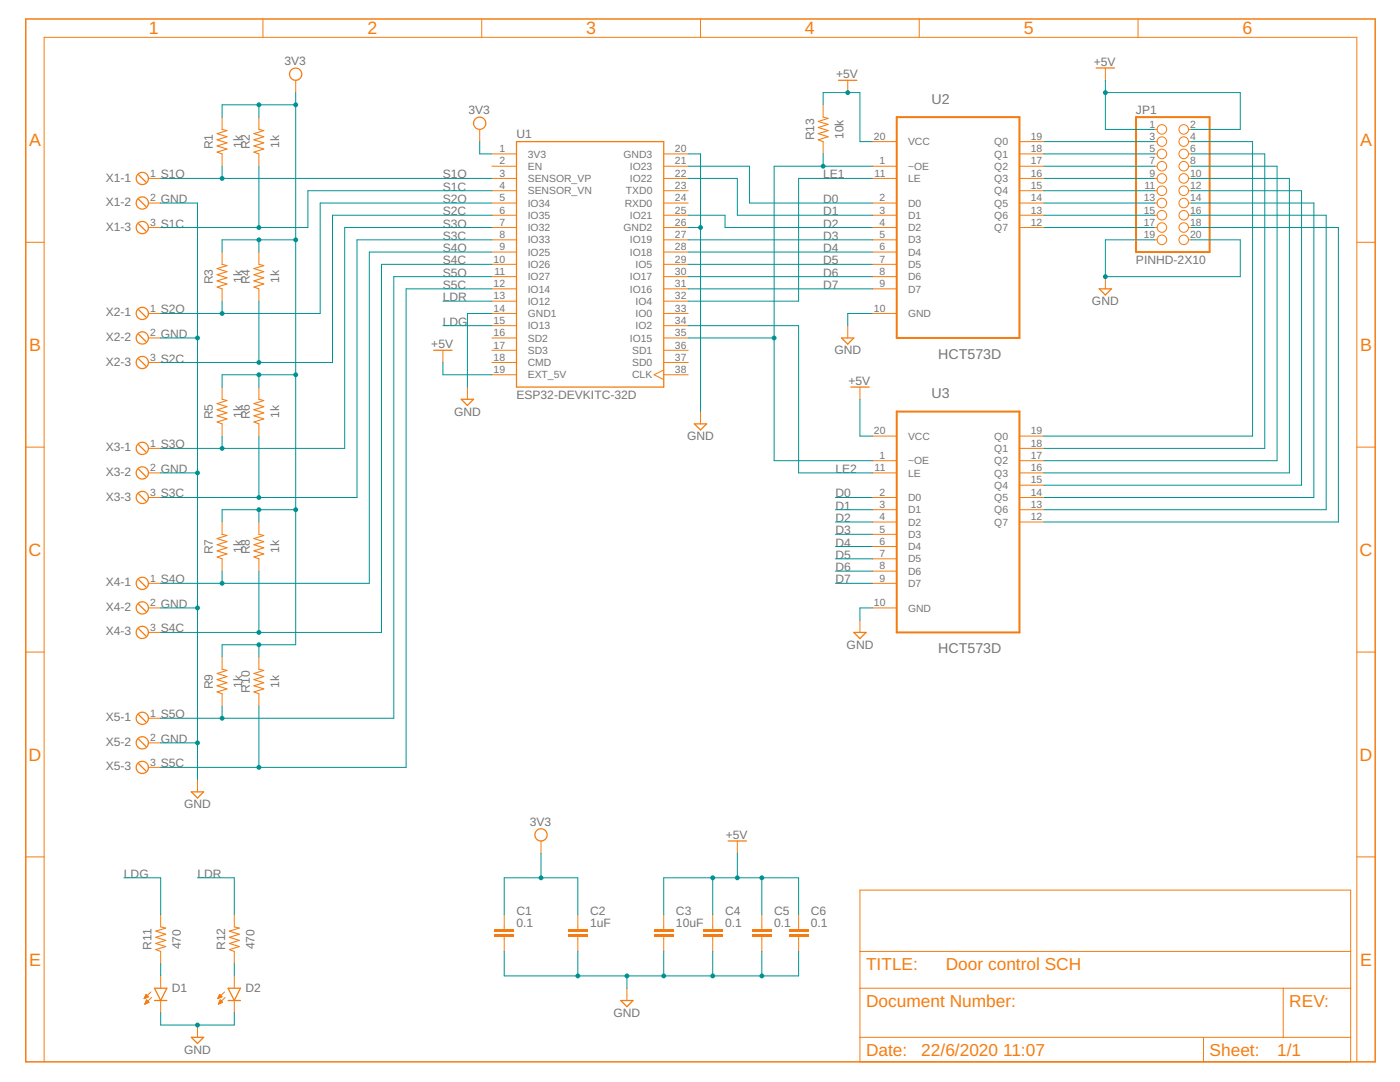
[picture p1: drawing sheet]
<svg xmlns="http://www.w3.org/2000/svg" width="279mm" height="216mm" viewBox="0 0 279 216" stroke-linecap="round" stroke-linejoin="round" font-family="sans-serif">
<defs><g id="words">
<g font-size="3.6" fill="#f57c10">
<text x="29.7" y="6.9">1</text>
<text x="73.3" y="6.9">2</text>
<text x="117" y="6.9">3</text>
<text x="160.7" y="6.9">4</text>
<text x="204.3" y="6.9">5</text>
<text x="248" y="6.9">6</text>
<text x="5.8" y="29.1">A</text>
<text x="271.4" y="29.1">A</text>
<text x="5.8" y="70">B</text>
<text x="271.4" y="70">B</text>
<text x="5.7" y="110.9">C</text>
<text x="271.3" y="110.9">C</text>
<text x="5.7" y="151.8">D</text>
<text x="271.3" y="151.8">D</text>
<text x="5.8" y="192.7">E</text>
<text x="271.4" y="192.7">E</text>
</g>
<g font-size="3.5" fill="#f57c10">
<text x="172.8" y="193.5">TITLE:</text>
<text x="188.8" y="193.5">Door control SCH</text>
<text x="172.8" y="200.9">Document Number:</text>
<text x="257.3" y="200.9">REV:</text>
<text x="172.8" y="210.7">Date:</text>
<text x="183.9" y="210.7">22/6/2020</text>
<text x="200.2" y="210.7">11:07</text>
<text x="241.4" y="210.7">Sheet:</text>
<text x="254.9" y="210.7">1/1</text>
</g>
<g font-size="2.8" fill="#757575">
<text x="185.9" y="20.7">U2</text>
<text x="187.2" y="71.6">HCT573D</text>
<text x="185.9" y="79.4">U3</text>
<text x="187.2" y="130.3">HCT573D</text>
</g>
<g font-size="2.4" fill="#757575">
<text x="56.7" y="13">3V3</text>
<text x="166.9" y="15.5">+5V</text>
<text x="218.3" y="13.1">+5V</text>
<text x="93.5" y="22.8">3V3</text>
<text x="226.7" y="22.8">JP1</text>
<text x="42.5" y="29.8" transform="rotate(-90 42.5 29.8)">R1</text>
<text x="48.3" y="29.5" transform="rotate(-90 48.3 29.5)">1k</text>
<text x="49.8" y="29.8" transform="rotate(-90 49.8 29.8)">R2</text>
<text x="55.7" y="29.5" transform="rotate(-90 55.7 29.5)">1k</text>
<text x="103.1" y="27.6">U1</text>
<text x="162.5" y="28" transform="rotate(-90 162.5 28)">R13</text>
<text x="168.3" y="27.8" transform="rotate(-90 168.3 27.8)">10k</text>
<text x="32.1" y="35.6">S1O</text>
<text x="88.4" y="35.6">S1O</text>
<text x="164.3" y="35.6">LE1</text>
<text x="21.1" y="36.2">X1-1</text>
<text x="21.1" y="41.1">X1-2</text>
<text x="32.1" y="40.5">GND</text>
<text x="88.4" y="40.5">S2O</text>
<text x="88.4" y="38.1">S1C</text>
<text x="164.3" y="40.5">D0</text>
<text x="21.1" y="46">X1-3</text>
<text x="32.1" y="45.4">S1C</text>
<text x="88.4" y="47.9">S3C</text>
<text x="88.4" y="43">S2C</text>
<text x="88.4" y="45.4">S3O</text>
<text x="164.3" y="47.9">D3</text>
<text x="164.3" y="43">D1</text>
<text x="164.3" y="45.4">D2</text>
<text x="88.4" y="50.3">S4O</text>
<text x="88.4" y="52.7">S4C</text>
<text x="164.3" y="52.7">D5</text>
<text x="164.3" y="50.3">D4</text>
<text x="226.7" y="52.7">PINHD-2X10</text>
<text x="42.5" y="56.7" transform="rotate(-90 42.5 56.7)">R3</text>
<text x="48.3" y="56.5" transform="rotate(-90 48.3 56.5)">1k</text>
<text x="49.8" y="56.7" transform="rotate(-90 49.8 56.7)">R4</text>
<text x="55.7" y="56.5" transform="rotate(-90 55.7 56.5)">1k</text>
<text x="88.4" y="55.2">S5O</text>
<text x="88.4" y="57.6">S5C</text>
<text x="164.3" y="57.6">D7</text>
<text x="164.3" y="55.2">D6</text>
<text x="21.1" y="63.2">X2-1</text>
<text x="32.1" y="62.5">S2O</text>
<text x="88.4" y="65">LDG</text>
<text x="88.4" y="60.1">LDR</text>
<text x="217.9" y="60.9">GND</text>
<text x="21.1" y="68">X2-2</text>
<text x="32.1" y="67.4">GND</text>
<text x="86.1" y="69.4">+5V</text>
<text x="166.5" y="70.7">GND</text>
<text x="21.1" y="72.9">X2-3</text>
<text x="32.1" y="72.3">S2C</text>
<text x="169.3" y="76.7">+5V</text>
<text x="42.5" y="83.7" transform="rotate(-90 42.5 83.7)">R5</text>
<text x="48.3" y="83.4" transform="rotate(-90 48.3 83.4)">1k</text>
<text x="49.8" y="83.7" transform="rotate(-90 49.8 83.7)">R6</text>
<text x="55.7" y="83.4" transform="rotate(-90 55.7 83.4)">1k</text>
<text x="90.6" y="83">GND</text>
<text x="103.1" y="79.7">ESP32-DEVKITC-32D</text>
<text x="32.1" y="89.5">S3O</text>
<text x="137.1" y="87.9">GND</text>
<text x="21.1" y="90.1">X3-1</text>
<text x="21.1" y="95">X3-2</text>
<text x="32.1" y="94.4">GND</text>
<text x="166.7" y="94.4">LE2</text>
<text x="21.1" y="99.9">X3-3</text>
<text x="32.1" y="99.3">S3C</text>
<text x="166.7" y="99.3">D0</text>
<text x="166.7" y="101.7">D1</text>
<text x="166.7" y="106.6">D3</text>
<text x="166.7" y="104.2">D2</text>
<text x="42.5" y="110.6" transform="rotate(-90 42.5 110.6)">R7</text>
<text x="48.3" y="110.3" transform="rotate(-90 48.3 110.3)">1k</text>
<text x="49.8" y="110.6" transform="rotate(-90 49.8 110.6)">R8</text>
<text x="55.7" y="110.3" transform="rotate(-90 55.7 110.3)">1k</text>
<text x="166.7" y="111.5">D5</text>
<text x="166.7" y="109.1">D4</text>
<text x="166.7" y="114">D6</text>
<text x="21.1" y="117">X4-1</text>
<text x="32.1" y="116.4">S4O</text>
<text x="166.7" y="116.4">D7</text>
<text x="21.1" y="121.9">X4-2</text>
<text x="32.1" y="121.3">GND</text>
<text x="21.1" y="126.8">X4-3</text>
<text x="32.1" y="126.2">S4C</text>
<text x="169" y="129.5">GND</text>
<text x="42.5" y="137.5" transform="rotate(-90 42.5 137.5)">R9</text>
<text x="48.3" y="137.3" transform="rotate(-90 48.3 137.3)">1k</text>
<text x="55.7" y="137.3" transform="rotate(-90 55.7 137.3)">1k</text>
<text x="21.1" y="143.9">X5-1</text>
<text x="32.1" y="143.3">S5O</text>
<text x="49.8" y="138.2" transform="rotate(-90 49.8 138.2)">R10</text>
<text x="21.1" y="148.8">X5-2</text>
<text x="32.1" y="148.2">GND</text>
<text x="21.1" y="153.7">X5-3</text>
<text x="32.1" y="153.1">S5C</text>
<text x="36.8" y="161.3">GND</text>
<text x="105.7" y="164.8">3V3</text>
<text x="144.8" y="167.3">+5V</text>
<text x="24.7" y="175.2">LDG</text>
<text x="39.4" y="175.2">LDR</text>
<text x="103.1" y="184.9">0.1</text>
<text x="103.1" y="182.5">C1</text>
<text x="117.8" y="184.9">1uF</text>
<text x="117.8" y="182.5">C2</text>
<text x="134.9" y="184.9">10uF</text>
<text x="134.9" y="182.5">C3</text>
<text x="144.7" y="184.9">0.1</text>
<text x="144.7" y="182.5">C4</text>
<text x="154.5" y="184.9">0.1</text>
<text x="154.5" y="182.5">C5</text>
<text x="161.8" y="184.9">0.1</text>
<text x="161.8" y="182.5">C6</text>
<text x="30.3" y="189.5" transform="rotate(-90 30.3 189.5)">R11</text>
<text x="36.1" y="189.4" transform="rotate(-90 36.1 189.4)">470</text>
<text x="44.9" y="189.6" transform="rotate(-90 44.9 189.6)">R12</text>
<text x="50.8" y="189.4" transform="rotate(-90 50.8 189.4)">470</text>
<text x="34.3" y="197.9">D1</text>
<text x="49" y="197.9">D2</text>
<text x="122.4" y="202.9">GND</text>
<text x="36.8" y="210.3">GND</text>
</g>
<g font-size="2.1" fill="#757575">
<text x="174.4" y="27.9">20</text>
<text x="181.2" y="29">VCC</text>
<text x="198.4" y="29">Q0</text>
<text x="205.7" y="27.9">19</text>
<text x="229.4" y="25.5">1</text>
<text x="229.4" y="27.9">3</text>
<text x="237.5" y="25.5">2</text>
<text x="237.5" y="27.9">4</text>
<text x="30" y="35.3">1</text>
<text x="99.7" y="30.4">1</text>
<text x="99.7" y="32.8">2</text>
<text x="99.7" y="35.3">3</text>
<text x="105.3" y="31.4">3V3</text>
<text x="105.3" y="33.9">EN</text>
<text x="124.4" y="31.4">GND3</text>
<text x="125.7" y="33.9">IO23</text>
<text x="134.7" y="35.3">22</text>
<text x="134.7" y="32.8">21</text>
<text x="134.7" y="30.4">20</text>
<text x="174.6" y="35.3">11</text>
<text x="175.6" y="32.8">1</text>
<text x="181.2" y="33.9">~OE</text>
<text x="198.4" y="31.4">Q1</text>
<text x="198.4" y="33.9">Q2</text>
<text x="205.7" y="30.4">18</text>
<text x="205.7" y="32.8">17</text>
<text x="205.7" y="35.3">16</text>
<text x="229.4" y="30.4">5</text>
<text x="229.4" y="32.8">7</text>
<text x="229.4" y="35.3">9</text>
<text x="237.5" y="30.4">6</text>
<text x="237.5" y="32.8">8</text>
<text x="237.5" y="35.3">10</text>
<text x="30" y="40.2">2</text>
<text x="99.7" y="37.7">4</text>
<text x="99.7" y="40.2">5</text>
<text x="105.3" y="36.3">SENSOR_VP</text>
<text x="105.3" y="38.8">SENSOR_VN</text>
<text x="105.3" y="41.2">IO34</text>
<text x="124.7" y="41.2">RXD0</text>
<text x="124.9" y="38.8">TXD0</text>
<text x="125.7" y="36.3">IO22</text>
<text x="134.7" y="40.2">24</text>
<text x="134.7" y="37.7">23</text>
<text x="175.6" y="40.2">2</text>
<text x="181.2" y="36.3">LE</text>
<text x="181.2" y="41.2">D0</text>
<text x="198.4" y="36.3">Q3</text>
<text x="198.4" y="38.8">Q4</text>
<text x="198.4" y="41.2">Q5</text>
<text x="205.7" y="37.7">15</text>
<text x="205.7" y="40.2">14</text>
<text x="228.3" y="40.2">13</text>
<text x="228.4" y="37.7">11</text>
<text x="237.5" y="37.7">12</text>
<text x="237.5" y="40.2">14</text>
<text x="30" y="45.1">3</text>
<text x="99.7" y="42.6">6</text>
<text x="99.7" y="45.1">7</text>
<text x="99.7" y="47.5">8</text>
<text x="105.3" y="43.7">IO35</text>
<text x="105.3" y="46.1">IO32</text>
<text x="124.4" y="46.1">GND2</text>
<text x="125.7" y="43.7">IO21</text>
<text x="134.7" y="47.5">27</text>
<text x="134.7" y="45.1">26</text>
<text x="134.7" y="42.6">25</text>
<text x="175.6" y="42.6">3</text>
<text x="175.6" y="45.1">4</text>
<text x="175.6" y="47.5">5</text>
<text x="181.2" y="43.7">D1</text>
<text x="181.2" y="46.1">D2</text>
<text x="198.4" y="43.7">Q6</text>
<text x="198.4" y="46.1">Q7</text>
<text x="205.7" y="42.6">13</text>
<text x="205.7" y="45.1">12</text>
<text x="228.3" y="42.6">15</text>
<text x="228.3" y="45.1">17</text>
<text x="228.3" y="47.5">19</text>
<text x="237.5" y="42.6">16</text>
<text x="237.5" y="45.1">18</text>
<text x="237.5" y="47.5">20</text>
<text x="98.5" y="52.4">10</text>
<text x="99.7" y="50">9</text>
<text x="105.3" y="48.6">IO33</text>
<text x="105.3" y="51">IO25</text>
<text x="105.3" y="53.5">IO26</text>
<text x="125.7" y="51">IO18</text>
<text x="125.7" y="48.6">IO19</text>
<text x="126.9" y="53.5">IO5</text>
<text x="134.7" y="52.4">29</text>
<text x="134.7" y="50">28</text>
<text x="175.6" y="50">6</text>
<text x="175.6" y="52.4">7</text>
<text x="181.2" y="48.6">D3</text>
<text x="181.2" y="51">D4</text>
<text x="181.2" y="53.5">D5</text>
<text x="98.5" y="57.3">12</text>
<text x="98.5" y="59.7">13</text>
<text x="98.7" y="54.9">11</text>
<text x="105.3" y="55.9">IO27</text>
<text x="105.3" y="58.4">IO14</text>
<text x="125.7" y="58.4">IO16</text>
<text x="125.7" y="55.9">IO17</text>
<text x="134.7" y="59.7">32</text>
<text x="134.7" y="57.3">31</text>
<text x="134.7" y="54.9">30</text>
<text x="175.6" y="54.9">8</text>
<text x="175.6" y="57.3">9</text>
<text x="181.2" y="55.9">D6</text>
<text x="181.2" y="58.4">D7</text>
<text x="30" y="62.2">1</text>
<text x="98.5" y="62.2">14</text>
<text x="98.5" y="64.6">15</text>
<text x="105.3" y="60.8">IO12</text>
<text x="105.3" y="63.3">GND1</text>
<text x="105.3" y="65.7">IO13</text>
<text x="126.9" y="65.7">IO2</text>
<text x="126.9" y="63.3">IO0</text>
<text x="126.9" y="60.8">IO4</text>
<text x="134.7" y="64.6">34</text>
<text x="134.7" y="62.2">33</text>
<text x="174.4" y="62.2">10</text>
<text x="181.2" y="63.3">GND</text>
<text x="30" y="67.1">2</text>
<text x="30" y="72">3</text>
<text x="98.5" y="67.1">16</text>
<text x="98.5" y="69.5">17</text>
<text x="98.5" y="72">18</text>
<text x="105.3" y="68.2">SD2</text>
<text x="105.3" y="70.6">SD3</text>
<text x="125.7" y="68.2">IO15</text>
<text x="126.2" y="70.6">SD1</text>
<text x="134.7" y="72">37</text>
<text x="134.7" y="69.5">36</text>
<text x="134.7" y="67.1">35</text>
<text x="98.5" y="74.4">19</text>
<text x="105.3" y="73.1">CMD</text>
<text x="105.3" y="75.5">EXT_5V</text>
<text x="126.2" y="75.5">CLK</text>
<text x="126.2" y="73.1">SD0</text>
<text x="134.7" y="74.4">38</text>
<text x="30" y="89.1">1</text>
<text x="174.4" y="86.7">20</text>
<text x="181.2" y="87.8">VCC</text>
<text x="198.4" y="87.7">Q0</text>
<text x="205.7" y="86.7">19</text>
<text x="205.7" y="89.1">18</text>
<text x="30" y="94">2</text>
<text x="174.6" y="94">11</text>
<text x="175.6" y="91.6">1</text>
<text x="181.2" y="92.7">~OE</text>
<text x="181.2" y="95.1">LE</text>
<text x="198.4" y="90.2">Q1</text>
<text x="198.4" y="92.6">Q2</text>
<text x="198.4" y="95.1">Q3</text>
<text x="205.7" y="91.6">17</text>
<text x="205.7" y="94">16</text>
<text x="30" y="98.9">3</text>
<text x="175.6" y="98.9">2</text>
<text x="175.6" y="101.4">3</text>
<text x="181.2" y="100">D0</text>
<text x="198.4" y="97.5">Q4</text>
<text x="198.4" y="100">Q5</text>
<text x="205.7" y="96.5">15</text>
<text x="205.7" y="98.9">14</text>
<text x="205.7" y="101.4">13</text>
<text x="175.6" y="103.8">4</text>
<text x="175.6" y="106.3">5</text>
<text x="181.2" y="102.4">D1</text>
<text x="181.2" y="104.9">D2</text>
<text x="181.2" y="107.3">D3</text>
<text x="198.4" y="102.4">Q6</text>
<text x="198.4" y="104.9">Q7</text>
<text x="205.7" y="103.8">12</text>
<text x="175.6" y="108.7">6</text>
<text x="175.6" y="111.2">7</text>
<text x="175.6" y="113.6">8</text>
<text x="181.2" y="109.8">D4</text>
<text x="181.2" y="112.2">D5</text>
<text x="30" y="116.1">1</text>
<text x="175.6" y="116.1">9</text>
<text x="181.2" y="114.7">D6</text>
<text x="181.2" y="117.1">D7</text>
<text x="30" y="121">2</text>
<text x="30" y="125.8">3</text>
<text x="174.4" y="121">10</text>
<text x="181.2" y="122">GND</text>
<text x="30" y="143">1</text>
<text x="30" y="147.9">2</text>
<text x="30" y="152.8">3</text>
</g>
</g></defs>
<path d="M5.1 3.8h269.3v208.1h-269.3z" fill="none" stroke="#f57c10" stroke-width=".3"/>
<g fill="none" stroke="#f57c10" stroke-width=".2">
<path d="M52.5 3.8v3.7M96.1 3.8v3.7M139.8 3.8v3.7M183.5 3.8v3.7M227.1 3.8v3.7M98.2 30.7h4.9M98.2 33.2h4.9M98.2 35.6h4.9M98.2 38.1h4.9M132.5 30.7h4.9M132.5 33.2h4.9M132.5 35.6h4.9"/>
<path d="M132.5 38.1h4.9M230.4 30.7h.5M230.4 33.2h.5M230.4 35.6h.5M230.4 38.1h.5M230.4 25.8h.5M230.4 28.3h.5M237.2 30.7h.5M237.2 33.2h.5M237.2 35.6h.5M237.2 38.1h.5M237.2 25.8h.5"/>
<path d="M237.2 28.3h.5M5.1 48.3h3.7M98.2 40.5h4.9M98.2 42.9h4.9M98.2 45.4h4.9M98.2 47.9h4.9M98.2 50.3h4.9M98.2 52.7h4.9M98.2 55.2h4.9M98.2 57.6h4.9M132.5 40.5h4.9M132.5 42.9h4.9"/>
<path d="M132.5 45.4h4.9M132.5 47.9h4.9M132.5 50.3h4.9M132.5 52.7h4.9M132.5 55.2h4.9M132.5 57.6h4.9M230.4 40.5h.5M230.4 42.9h.5M230.4 45.4h.5M230.4 47.9h.5M237.2 40.5h.5M237.2 42.9h.5"/>
<path d="M237.2 45.4h.5M237.2 47.9h.5M270.8 48.3h3.6M98.2 60.1h4.9M98.2 62.5h4.9M98.2 65h4.9M98.2 67.4h4.9M98.2 69.9h4.9M98.2 72.3h4.9M98.2 74.8h4.9M132.5 60.1h4.9M132.5 62.5h4.9"/>
<path d="M132.5 65h4.9M132.5 67.4h4.9M132.5 69.9h4.9M132.5 72.3h4.9M132.5 74.8h4.9M132.5 73.8l-2 1 2 .9M5.1 89.2h3.7M270.8 89.2h3.6M5.1 130.1h3.7M270.8 130.1h3.6M5.1 171h3.7M171.6 177.6h98v34.3h-98z"/>
<path d="M270.8 171h3.6M171.6 197.2h98M171.6 189.8h98M256.1 197.2v9.8M8.8 211.9v-204.4h262v204.4M171.6 207h98M240.2 207v4.9"/>
<circle cx="231.9" cy="35.6" r=".95"/>
<circle cx="231.9" cy="25.8" r=".95"/>
<circle cx="231.9" cy="28.3" r=".95"/>
<circle cx="231.9" cy="33.2" r=".95"/>
<circle cx="231.9" cy="38.1" r=".95"/>
<circle cx="231.9" cy="30.7" r=".95"/>
<circle cx="236.2" cy="25.8" r=".95"/>
<circle cx="236.2" cy="30.7" r=".95"/>
<circle cx="236.2" cy="38.1" r=".95"/>
<circle cx="236.2" cy="33.2" r=".95"/>
<circle cx="236.2" cy="35.6" r=".95"/>
<circle cx="236.2" cy="28.3" r=".95"/>
<circle cx="231.9" cy="47.9" r=".95"/>
<circle cx="231.9" cy="45.4" r=".95"/>
<circle cx="231.9" cy="40.5" r=".95"/>
<circle cx="231.9" cy="42.9" r=".95"/>
<circle cx="236.2" cy="45.4" r=".95"/>
<circle cx="236.2" cy="40.5" r=".95"/>
<circle cx="236.2" cy="47.9" r=".95"/>
<circle cx="236.2" cy="42.9" r=".95"/>
</g>
<path d="M27.7 34.9l1.4 1.4M103.1 28.3h29.4v48.9h-29.4z" fill="none" stroke="#f57c10" stroke-width=".25"/>
<path d="M226.7 23.4h14.7v26.9h-14.7z" fill="none" stroke="#f57c10" stroke-width=".4"/>
<path d="M27.4 34.7a1.35 1.35 0 0 1 2.2 .2 1.35 1.35 0 0 1-.8 2 1.35 1.35 0 0 1-1.7-1.3h.2a1.1 1.1 0 0 1 1.6-.9 1.1 1.1 0 0 1 .2 1.8 1.1 1.1 0 0 1-1.8-.6v-.3h-.2z" fill-rule="evenodd" fill="#f57c10"/>
<path d="M27.4 34.7l.6-.4 1 .1 .7 .7v.7a1.37 1.37 0 0 1-1.7 1.1l-.6-.4-.4-.9h.3l.1-.5 .4-.4 .5-.2 .8 .3 .3 .4 .1 .6a1.1 1.1 0 0 1-1.4 .9l-.7-.6-.1-.5h-.3zM27.4 34.7l-.3 .9h.2l.1 .5 .4 .4 .5 .2 .6-.1 .4-.3 .2-.5-.1-.6-.3-.4-.5-.3-.5 .1-.7 .5-.1 .5h-.2l.3 .9 .9 .5 .7-.2 .5-.4 .2-1-.4-.8-1-.3z" fill="#f57c10"/>
<path d="M29.6 35.6h2.5" fill="none" stroke="#f57c10" stroke-width=".2"/>
<path d="M27.7 39.8l1.4 1.4" fill="none" stroke="#f57c10" stroke-width=".25"/>
<path d="M27.4 39.6a1.35 1.35 0 0 1 2.2 .2 1.35 1.35 0 0 1-.8 2 1.35 1.35 0 0 1-1.7-1.3h.2a1.1 1.1 0 0 1 1.6-.9 1.1 1.1 0 0 1 .2 1.8 1.1 1.1 0 0 1-1.8-.6v-.3h-.2z" fill-rule="evenodd" fill="#f57c10"/>
<path d="M27.4 39.6l.9-.4a1.34 1.34 0 0 1 1.2 .5l.2 1-.4 .9a1.35 1.35 0 0 1-1.3 .2l-.6-.4-.4-.9h.3l.1-.5 .7-.5 .5-.1 .7 .5 .2 .7-.4 .8a1.1 1.1 0 0 1-1.7-.4l-.1-.5h-.3zM27.4 39.6l-.3 .9h.2l.1 .5 .4 .4 .5 .2 .6-.1 .4-.4 .2-.5-.1-.5-.3-.4-.5-.3-.5 .1-.7 .5-.1 .5h-.2l.3 .9 .9 .4 1-.2 .4-.9-.2-1-.5-.4-.7-.1z" fill="#f57c10"/>
<path d="M29.6 40.5h2.5" fill="none" stroke="#f57c10" stroke-width=".2"/>
<path d="M27.7 44.7l1.4 1.4" fill="none" stroke="#f57c10" stroke-width=".25"/>
<path d="M27.4 44.5a1.35 1.35 0 0 1 2.2 .2 1.35 1.35 0 0 1-.8 2 1.35 1.35 0 0 1-1.7-1.3h.2a1.1 1.1 0 0 1 1.6-.9 1.1 1.1 0 0 1 .2 1.8 1.1 1.1 0 0 1-1.8-.6v-.3h-.2z" fill-rule="evenodd" fill="#f57c10"/>
<path d="M27.4 44.5l.9-.4 1 .3 .4 .5v.7l-.4 .8a1.29 1.29 0 0 1-1.3 .3l-.6-.4-.3-.6v-.3h.2l.3-.8 .5-.2 .5-.1 .5 .3 .3 .4 .1 .6-.2 .5-.7 .4h-.5l-.7-.6-.1-.5h-.3zM27.4 44.5l-.3 .9h.2l.1 .5 .4 .4 .5 .2 .6-.1 .4-.3 .2-.5-.1-.6-.3-.4-.5-.3-.5 .1-.5 .2-.3 .8h-.2l.3 .9 .9 .5 1-.4 .4-.8v-.7l-.4-.5-1-.3z" fill="#f57c10"/>
<path d="M29.6 45.4h2.5" fill="none" stroke="#f57c10" stroke-width=".2"/>
<path d="M27.7 61.8l1.4 1.5" fill="none" stroke="#f57c10" stroke-width=".25"/>
<path d="M27.4 61.6a1.35 1.35 0 0 1 2.2 .2 1.35 1.35 0 0 1-.8 2 1.35 1.35 0 0 1-1.7-1.3h.2a1.1 1.1 0 0 1 1.6-.9 1.1 1.1 0 0 1 .2 1.9 1.1 1.1 0 0 1-1.8-.7v-.3h-.2z" fill-rule="evenodd" fill="#f57c10"/>
<path d="M27.4 61.6l.9-.4a1.34 1.34 0 0 1 1.2 .5l.2 1-.4 .9a1.35 1.35 0 0 1-1.3 .2l-.6-.3-.4-1h.3l.1-.5 .7-.5h.5l.7 .4 .2 .8-.4 .7a1.1 1.1 0 0 1-1.7-.3l-.1-.6h-.3zM27.4 61.6l-.3 .9h.2l.1 .6 .4 .4 .5 .1 .6-.1 .4-.3 .2-.5-.1-.6-.3-.4-.5-.2h-.5l-.7 .5-.1 .5h-.2l.3 1 .9 .4 1-.3 .4-.9-.2-1-.5-.4-.7-.1z" fill="#f57c10"/>
<path d="M29.6 62.5h2.5" fill="none" stroke="#f57c10" stroke-width=".2"/>
<path d="M27.7 66.7l1.4 1.5" fill="none" stroke="#f57c10" stroke-width=".25"/>
<path d="M27.4 66.5a1.35 1.35 0 0 1 2.2 .2 1.35 1.35 0 0 1-.8 2 1.35 1.35 0 0 1-1.7-1.3h.2a1.1 1.1 0 0 1 1.6-.9 1.1 1.1 0 0 1 .2 1.9 1.1 1.1 0 0 1-1.8-.7v-.3h-.2z" fill-rule="evenodd" fill="#f57c10"/>
<path d="M27.4 66.5l.9-.4 1 .3 .4 .5v.7l-.4 .9a1.35 1.35 0 0 1-1.3 .2l-.6-.3-.3-.6v-.4h.2l.3-.7 .5-.3h.5l.5 .2 .3 .4 .1 .6-.2 .5-.7 .4h-.5l-.5-.3-.3-.8h-.3zM27.4 66.5l-.3 .9h.2l.1 .6 .4 .4 .5 .1 .6-.1 .4-.3 .2-.5-.1-.6-.3-.4-.5-.2h-.5l-.7 .5-.1 .5h-.2l.3 1 .9 .4 1-.3 .4-.9v-.6l-.4-.6-1-.3z" fill="#f57c10"/>
<path d="M29.6 67.4h2.5" fill="none" stroke="#f57c10" stroke-width=".2"/>
<path d="M27.7 71.6l1.4 1.5" fill="none" stroke="#f57c10" stroke-width=".25"/>
<path d="M27.4 71.4a1.35 1.35 0 0 1 2.2 .2 1.35 1.35 0 0 1-.8 2 1.35 1.35 0 0 1-1.7-1.3h.2a1.1 1.1 0 0 1 1.6-.9 1.1 1.1 0 0 1 .2 1.9 1.1 1.1 0 0 1-1.8-.7v-.3h-.2z" fill-rule="evenodd" fill="#f57c10"/>
<path d="M27.4 71.4l.6-.3h1l.7 .7v.7a1.37 1.37 0 0 1-1.7 1.1l-.6-.3-.3-.6v-.4h.2l.3-.7 .5-.3 .5-.1 .5 .3 .3 .4 .1 .6-.2 .5-.7 .4h-.5l-.7-.5-.1-.6h-.3zM27.4 71.4l-.3 .9h.2l.1 .6 .4 .4 .5 .1 .6-.1 .4-.3 .2-.5-.1-.6-.3-.4-.5-.3-.5 .1-.7 .5-.1 .5h-.2l.3 1 .9 .4 .7-.1 .5-.5 .2-.9-.4-.9-1-.3z" fill="#f57c10"/>
<path d="M29.6 72.3h2.5" fill="none" stroke="#f57c10" stroke-width=".2"/>
<path d="M27.7 88.7l1.4 1.5" fill="none" stroke="#f57c10" stroke-width=".25"/>
<path d="M27.4 88.5a1.35 1.35 0 0 1 2.2 .2 1.35 1.35 0 0 1-.8 2.1 1.35 1.35 0 0 1-1.7-1.3h.2a1.1 1.1 0 0 1 1.6-.9 1.1 1.1 0 0 1 .2 1.8 1.1 1.1 0 0 1-1.8-.7v-.2h-.2z" fill-rule="evenodd" fill="#f57c10"/>
<path d="M27.4 88.5l.9-.4 1 .3 .4 .6v.6l-.4 .9a1.35 1.35 0 0 1-1.3 .2l-.6-.3-.3-.6v-.3h.2l.3-.8 .5-.3h.5l.5 .2 .3 .5 .1 .5-.2 .5-.7 .5-.5-.1-.5-.3-.3-.7h-.3zM27.4 88.5l-.3 1h.2l.1 .5 .4 .4 .5 .2 .6-.1 .4-.4 .2-.5-.1-.5-.3-.5-.5-.2h-.5l-.7 .5-.1 .6h-.2l.3 .9 .9 .4 1-.3 .4-.9v-.6l-.4-.6-1-.3z" fill="#f57c10"/>
<path d="M29.6 89.5h2.5" fill="none" stroke="#f57c10" stroke-width=".2"/>
<path d="M27.7 93.6l1.4 1.5" fill="none" stroke="#f57c10" stroke-width=".25"/>
<path d="M27.4 93.5a1.35 1.35 0 0 1 2.2 .2 1.35 1.35 0 0 1-.8 2 1.35 1.35 0 0 1-1.7-1.3h.2a1.1 1.1 0 0 1 1.6-1 1.1 1.1 0 0 1 .2 1.9 1.1 1.1 0 0 1-1.8-.7v-.2h-.2z" fill-rule="evenodd" fill="#f57c10"/>
<path d="M27.4 93.5l.6-.4 1 .1 .7 .7v.6a1.37 1.37 0 0 1-1.7 1.2l-.6-.4-.3-.6v-.3h.2l.3-.8 .5-.3h.5l.5 .2 .3 .5 .1 .5-.2 .5-.7 .4h-.5l-.7-.5-.1-.5h-.3zM27.4 93.5l-.3 .9h.2l.1 .5 .4 .4 .5 .2 .6-.1 .4-.4 .2-.5-.1-.5-.3-.5-.5-.2h-.5l-.7 .5-.1 .6h-.2l.3 .9 .9 .4 .7-.1 .5-.4 .2-1-.4-.9-1-.3z" fill="#f57c10"/>
<path d="M29.6 94.4h2.5" fill="none" stroke="#f57c10" stroke-width=".2"/>
<path d="M27.7 98.5l1.4 1.5" fill="none" stroke="#f57c10" stroke-width=".25"/>
<path d="M27.4 98.3a1.35 1.35 0 0 1 2.2 .2 1.35 1.35 0 0 1-.8 2.1 1.35 1.35 0 0 1-1.7-1.3h.2a1.1 1.1 0 0 1 1.6-.9 1.1 1.1 0 0 1 .2 1.8 1.1 1.1 0 0 1-1.8-.7v-.2h-.2z" fill-rule="evenodd" fill="#f57c10"/>
<path d="M27.4 98.3l.9-.4 .7 .1 .5 .5 .2 .9-.4 .9a1.35 1.35 0 0 1-1.3 .2l-.6-.3-.4-.9h.3l.1-.6 .7-.5 .8 .1 .5 .5v.9l-.3 .4a1.1 1.1 0 0 1-1.7-.3l-.1-.5h-.3zM27.4 98.3l-.3 1h.2l.1 .5 .4 .4 .5 .2 .6-.1 .4-.4 .2-.5-.1-.6-.3-.4-.5-.2h-.5l-.7 .5-.1 .6h-.2l.3 .9 .9 .4 1-.3 .4-.9-.2-.9-.5-.5-.7-.1z" fill="#f57c10"/>
<path d="M29.6 99.3h2.5" fill="none" stroke="#f57c10" stroke-width=".2"/>
<path d="M27.7 115.7l1.4 1.4" fill="none" stroke="#f57c10" stroke-width=".25"/>
<path d="M27.4 115.5a1.35 1.35 0 0 1 2.2 .2 1.35 1.35 0 0 1-.8 2 1.35 1.35 0 0 1-1.7-1.3h.2a1.1 1.1 0 0 1 1.6-.9 1.1 1.1 0 0 1 .2 1.8 1.1 1.1 0 0 1-1.8-.6v-.3h-.2z" fill-rule="evenodd" fill="#f57c10"/>
<path d="M27.4 115.5l.6-.4 1 .1 .7 .7v.7a1.37 1.37 0 0 1-1.7 1.1l-.6-.4-.3-.6v-.3h.2l.3-.7 .5-.3 .5-.1 .5 .2 .3 .5 .1 .5-.2 .6-.7 .4h-.5l-.7-.6-.1-.5h-.3zM27.4 115.5l-.3 .9h.2l.1 .5 .4 .4 .5 .2 .6-.1 .4-.3 .2-.6-.1-.5-.3-.5-.5-.2-.5 .1-.7 .5-.1 .5h-.2l.3 .9 .9 .5 .7-.2 .5-.4 .2-1-.4-.8-1-.3z" fill="#f57c10"/>
<path d="M29.6 116.4h2.5" fill="none" stroke="#f57c10" stroke-width=".2"/>
<path d="M27.7 120.6l1.4 1.4" fill="none" stroke="#f57c10" stroke-width=".25"/>
<path d="M27.4 120.4a1.35 1.35 0 0 1 2.2 .2 1.35 1.35 0 0 1-.8 2 1.35 1.35 0 0 1-1.7-1.3h.2a1.1 1.1 0 0 1 1.6-.9 1.1 1.1 0 0 1 .2 1.8 1.1 1.1 0 0 1-1.8-.6v-.3h-.2z" fill-rule="evenodd" fill="#f57c10"/>
<path d="M27.4 120.4l.9-.4 .7 .1 .5 .4 .2 1-.4 .8a1.35 1.35 0 0 1-1.3 .3l-.6-.4-.3-.6v-.3h.2l.3-.8 .5-.3h.5l.5 .2 .3 .5v.8l-.3 .5-.5 .2-.5-.1-.7-.5-.1-.5h-.3zM27.4 120.4l-.3 .9h.2l.1 .5 .4 .4 .5 .2 .6-.1 .4-.4 .2-.5-.1-.5-.3-.5-.5-.2h-.5l-.7 .6-.1 .5h-.2l.3 .9 .9 .4 1-.3 .4-.8-.2-1-.5-.4-.7-.1z" fill="#f57c10"/>
<path d="M29.6 121.3h2.5" fill="none" stroke="#f57c10" stroke-width=".2"/>
<path d="M27.7 125.5l1.4 1.4" fill="none" stroke="#f57c10" stroke-width=".25"/>
<path d="M27.4 125.3a1.35 1.35 0 0 1 2.2 .2 1.35 1.35 0 0 1-.8 2 1.35 1.35 0 0 1-1.7-1.3h.2a1.1 1.1 0 0 1 1.6-.9 1.1 1.1 0 0 1 .2 1.8 1.1 1.1 0 0 1-1.8-.6v-.3h-.2z" fill-rule="evenodd" fill="#f57c10"/>
<path d="M27.4 125.3l.9-.5 .7 .2 .5 .4 .2 1-.4 .8a1.35 1.35 0 0 1-1.3 .3l-.8-.6-.2-.7h.3l.1-.5 .7-.6h.5l.7 .4 .2 .8-.4 .7a1.1 1.1 0 0 1-1.7-.3l-.1-.5h-.3zM27.4 125.3l-.3 .9h.2l.1 .5 .4 .4 .5 .2 .6-.1 .4-.4 .2-.5-.1-.5-.3-.5-.5-.2h-.5l-.7 .6-.1 .5h-.2l.3 .9 .9 .4 1-.3 .4-.8-.2-1-.5-.4-.7-.2z" fill="#f57c10"/>
<path d="M29.6 126.2h2.5" fill="none" stroke="#f57c10" stroke-width=".2"/>
<path d="M27.7 142.6l1.4 1.5" fill="none" stroke="#f57c10" stroke-width=".25"/>
<path d="M27.4 142.4a1.35 1.35 0 0 1 2.2 .2 1.35 1.35 0 0 1-.8 2 1.35 1.35 0 0 1-1.7-1.3h.2a1.1 1.1 0 0 1 1.6-.9 1.1 1.1 0 0 1 .2 1.9 1.1 1.1 0 0 1-1.8-.7v-.3h-.2z" fill-rule="evenodd" fill="#f57c10"/>
<path d="M27.4 142.4l.6-.4 1 .1 .7 .7v.7a1.37 1.37 0 0 1-1.7 1.1l-.6-.3-.3-.6v-.4h.2l.3-.7 .5-.3 .5-.1 .5 .3 .3 .4v.8l-.3 .5-.5 .2h-.5l-.7-.5-.1-.6h-.3zM27.4 142.4l-.3 .9h.2l.1 .6 .4 .4 .5 .1 .6-.1 .4-.3 .2-.5-.1-.6-.3-.4-.5-.3-.5 .1-.7 .5-.1 .5h-.2l.3 1 .9 .4 .7-.2 .5-.4 .2-.9-.4-.9-1-.3z" fill="#f57c10"/>
<path d="M29.6 143.3h2.5" fill="none" stroke="#f57c10" stroke-width=".2"/>
<path d="M27.7 147.5l1.4 1.5" fill="none" stroke="#f57c10" stroke-width=".25"/>
<path d="M27.4 147.3a1.35 1.35 0 0 1 2.2 .2 1.35 1.35 0 0 1-.8 2 1.35 1.35 0 0 1-1.7-1.3h.2a1.1 1.1 0 0 1 1.6-.9 1.1 1.1 0 0 1 .2 1.9 1.1 1.1 0 0 1-1.8-.7v-.3h-.2z" fill-rule="evenodd" fill="#f57c10"/>
<path d="M27.4 147.3l.9-.4 .7 .1 .5 .4 .2 1-.4 .9a1.35 1.35 0 0 1-1.3 .2l-.6-.4-.4-.9h.3l.1-.5 .7-.5 .5-.1 .7 .5 .2 .8-.4 .7a1.1 1.1 0 0 1-1.7-.3l-.1-.6h-.3zM27.4 147.3l-.3 .9h.2l.1 .6 .4 .4 .5 .1 .6-.1 .4-.3 .2-.5-.1-.6-.3-.4-.5-.2h-.5l-.7 .5-.1 .5h-.2l.3 .9 .9 .5 1-.3 .4-.9-.2-1-.5-.4-.7-.1z" fill="#f57c10"/>
<path d="M29.6 148.2h2.5" fill="none" stroke="#f57c10" stroke-width=".2"/>
<path d="M27.7 152.4l1.4 1.5" fill="none" stroke="#f57c10" stroke-width=".25"/>
<path d="M27.4 152.2a1.35 1.35 0 0 1 2.2 .2 1.35 1.35 0 0 1-.8 2 1.35 1.35 0 0 1-1.7-1.3h.2a1.1 1.1 0 0 1 1.6-.9 1.1 1.1 0 0 1 .2 1.9 1.1 1.1 0 0 1-1.8-.7v-.3h-.2z" fill-rule="evenodd" fill="#f57c10"/>
<path d="M27.4 152.2l.6-.4 1 .1 .7 .7v.7a1.37 1.37 0 0 1-1.7 1.1l-.6-.3-.3-.6v-.4h.2l.3-.7 .5-.3 .5-.1 .5 .3 .3 .4 .1 .6-.2 .5-.7 .4h-.5l-.7-.6-.1-.5h-.3zM27.4 152.2l-.3 .9h.2l.1 .5 .4 .5 .5 .1 .6-.1 .4-.3 .2-.5-.1-.6-.3-.4-.5-.3-.5 .1-.7 .5-.1 .5h-.2l.3 1 .9 .4 .7-.2 .5-.4 .2-.9-.4-.9-1-.3z" fill="#f57c10"/>
<g fill="none" stroke="#f57c10" stroke-width=".2">
<path d="M220.6 13.6v2.4M44.3 23.4v2.4M44.3 30.7v2.5M51.7 23.4v2.4M51.7 30.7v2.5M44.3 50.3v2.4M44.3 57.6v2.5M51.7 50.3v2.4M51.7 57.6v2.5M220.6 55.2v2.4M44.3 77.2v2.5M51.7 77.2v2.5"/>
<path d="M93.3 77.2v2.5M169.2 65v2.4M44.3 84.6v2.4M51.7 84.6v2.4M139.8 82.1v2.5M44.3 104.2v2.4M44.3 111.5v2.5M51.7 104.2v2.4M51.7 111.5v2.5M44.3 131.1v2.4M44.3 138.4v2.5M51.7 131.1v2.4"/>
<path d="M51.7 138.4v2.5M171.6 123.7v2.5M29.6 153.1h2.5M39.4 155.6v2.4"/>
</g>
<path d="M44.3 25.8l1 .3-2 .6 2 .6-2 .6 2 .6-2 .6 2 .6-2 .7 1 .3M51.7 25.8l.9 .3-1.9 .6 1.9 .6-1.9 .6 1.9 .6-1.9 .6 1.9 .6-1.9 .7 1 .3M44.3 52.7l1 .3-2 .6 2 .6-2 .6 2 .6-2 .6 2 .7-2 .6 1 .3M51.7 52.7l.9 .3-1.9 .6 1.9 .6-1.9 .6 1.9 .6-1.9 .6 1.9 .7-1.9 .6 1 .3M44.3 79.7l1 .2-2 .6 2 .7-2 .6 2 .6-2 .6 2 .6-2 .6 1 .4M51.7 79.7l.9 .2-1.9 .6 1.9 .7-1.9 .6 1.9 .6-1.9 .6 1.9 .6-1.9 .6 1 .4M44.3 106.6l1 .2-2 .7 2 .6-2 .6 2 .6-2 .6 2 .6-2 .6 1 .4M51.7 106.6l.9 .2-1.9 .7 1.9 .6-1.9 .6 1.9 .6-1.9 .6 1.9 .6-1.9 .6 1 .4M44.3 133.5l1 .3-2 .6 2 .6-2 .6 2 .6-2 .6 2 .7-2 .6 1 .3M51.7 133.5l.9 .3-1.9 .6 1.9 .6-1.9 .6 1.9 .6-1.9 .6 1.9 .7-1.9 .6 1 .3" fill="none" stroke="#f57c10" stroke-width=".21"/>
<path d="M218.8 13.6h3.6M219.4 57.6h2.4l-1.2 1.3zM92.1 79.7h2.4l-1.2 1.2zM168 67.4h2.4l-1.2 1.3zM138.6 84.6h2.4l-1.2 1.2zM170.4 126.2h2.4l-1.2 1.2zM38.2 158h2.4l-1.2 1.2z" fill="none" stroke="#f57c10" stroke-width=".25"/>
<path d="M94.7 23.7a1.35 1.35 0 0 1 2.2 .2 1.35 1.35 0 0 1-.8 2 1.35 1.35 0 0 1-1.7-1.3h.2a1.1 1.1 0 0 1 1.7-.9 1.1 1.1 0 0 1 .1 1.8 1.1 1.1 0 0 1-1.7-.6l-.1-.3h-.2z" fill-rule="evenodd" fill="#f57c10"/>
<path d="M94.7 23.7l1-.5 .9 .4 .4 .5 .1 .7-.5 .8a1.35 1.35 0 0 1-1.3 .3l-.6-.4-.3-.6v-.3h.2l.3-.8 .5-.3h.5l.5 .2 .4 .5v.5l-.2 .6-.4 .3h-.8l-.5-.2-.3-.8h-.2zM94.7 23.7l-.3 .9h.2l.2 .5 .3 .4 .6 .2 .5-.1 .4-.3 .2-.6v-.5l-.4-.5-.5-.2h-.5l-.6 .6-.2 .5h-.2l.3 .9 1 .4 .9-.3 .5-.8-.1-.7-.4-.5-.9-.4z" fill="#f57c10"/>
<path d="M95.7 25.8v2.5" fill="none" stroke="#f57c10" stroke-width=".2"/>
<path d="M58 13.9a1.35 1.35 0 0 1 2.2 .2 1.35 1.35 0 0 1-.8 2 1.35 1.35 0 0 1-1.7-1.3h.2a1.1 1.1 0 0 1 1.6-.9 1.1 1.1 0 0 1 .2 1.8 1.1 1.1 0 0 1-1.8-.6v-.3h-.2z" fill-rule="evenodd" fill="#f57c10"/>
<path d="M58 13.9l.6-.4 1 .1 .7 .7v.7a1.37 1.37 0 0 1-.7 1l-.7 .2-.6-.3-.5-.4-.1-.7h.2l.1-.5 .7-.5h.8l.4 .4 .2 .5-.2 .8-.4 .3-.6 .1-.7-.3-.3-.8h-.2zM58 13.9l-.3 .9h.2l.1 .5 .4 .4 .5 .2 .6-.1 .4-.3 .2-.6-.1-.5-.3-.5-.5-.2-.5 .1-.7 .5-.1 .5h-.2l.3 .9 .9 .5 .7-.2 .5-.4 .2-1-.4-.8-1-.3z" fill="#f57c10"/>
<g fill="none" stroke="#f57c10" stroke-width=".2">
<path d="M59 16v2.5M169.2 16v2.5M174.1 28.3h4.9M174.1 33.2h4.9M174.1 35.6h4.9M203.5 28.3h4.8M203.5 33.2h4.8M203.5 35.6h4.8M203.5 30.7h4.8M203.5 38.1h4.8M174.1 40.5h4.9M174.1 42.9h4.9"/>
<path d="M174.1 45.4h4.9M174.1 47.9h4.9M174.1 50.3h4.9M174.1 52.7h4.9M174.1 55.2h4.9M174.1 57.6h4.9M203.5 40.5h4.8M203.5 42.9h4.8M203.5 45.4h4.8M88.4 69.9v2.4M171.6 77.2v2.5M174.1 62.5h4.9"/>
</g>
<path d="M167.3 16h3.7M86.6 69.9h3.6M169.8 77.2h3.7" fill="none" stroke="#f57c10" stroke-width=".25"/>
<path d="M179 23.4h24.5v44h-24.5z" fill="none" stroke="#f57c10" stroke-width=".4"/>
<g fill="#f57c10">
<path d="M98.7 186.4h3.9v.5h-3.9z" fill-rule="evenodd"/>
<path d="M98.7 185.4h3.9v.5h-3.9z" fill-rule="evenodd"/>
</g>
<g fill="#f57c10">
<path d="M98.7 186.4h3.9v.5h-3.9zM98.7 186.4v.5h3.9v-.5z"/>
<path d="M98.7 185.4h3.9v.5h-3.9zM98.7 185.4v.5h3.9v-.5z"/>
</g>
<path d="M100.6 182.5v2.9M100.6 186.9v2.9" fill="none" stroke="#f57c10" stroke-width=".2"/>
<g fill="#f57c10">
<path d="M113.3 186.4h4v.5h-4z" fill-rule="evenodd"/>
<path d="M113.3 185.4h4v.5h-4z" fill-rule="evenodd"/>
</g>
<g fill="#f57c10">
<path d="M113.3 186.4h4v.5h-4zM113.3 186.4v.5h4v-.5z"/>
<path d="M113.3 185.4h4v.5h-4zM113.3 185.4v.5h4v-.5z"/>
</g>
<path d="M115.3 182.5v2.9M115.3 186.9v2.9" fill="none" stroke="#f57c10" stroke-width=".2"/>
<g fill="#f57c10">
<path d="M130.5 186.4h3.9v.5h-3.9z" fill-rule="evenodd"/>
<path d="M130.5 185.4h3.9v.5h-3.9z" fill-rule="evenodd"/>
</g>
<g fill="#f57c10">
<path d="M130.5 186.4h3.9v.5h-3.9zM130.5 186.4v.5h3.9v-.5z"/>
<path d="M130.5 185.4h3.9v.5h-3.9zM130.5 185.4v.5h3.9v-.5z"/>
</g>
<path d="M132.5 182.5v2.9M132.5 186.9v2.9" fill="none" stroke="#f57c10" stroke-width=".2"/>
<g fill="#f57c10">
<path d="M140.3 186.4h3.9v.5h-3.9z" fill-rule="evenodd"/>
<path d="M140.3 185.4h3.9v.5h-3.9z" fill-rule="evenodd"/>
</g>
<g fill="#f57c10">
<path d="M140.3 186.4h3.9v.5h-3.9zM140.3 186.4v.5h3.9v-.5z"/>
<path d="M140.3 185.4h3.9v.5h-3.9zM140.3 185.4v.5h3.9v-.5z"/>
</g>
<path d="M142.2 182.5v2.9M142.2 186.9v2.9" fill="none" stroke="#f57c10" stroke-width=".2"/>
<g fill="#f57c10">
<path d="M150.1 186.4h3.9v.5h-3.9z" fill-rule="evenodd"/>
<path d="M150.1 185.4h3.9v.5h-3.9z" fill-rule="evenodd"/>
</g>
<g fill="#f57c10">
<path d="M150.1 186.4h3.9v.5h-3.9zM150.1 186.4v.5h3.9v-.5z"/>
<path d="M150.1 185.4h3.9v.5h-3.9zM150.1 185.4v.5h3.9v-.5z"/>
</g>
<path d="M152 182.5v2.9M152 186.9v2.9" fill="none" stroke="#f57c10" stroke-width=".2"/>
<g fill="#f57c10">
<path d="M157.4 186.4h4v.5h-4z" fill-rule="evenodd"/>
<path d="M157.4 185.4h4v.5h-4z" fill-rule="evenodd"/>
</g>
<g fill="#f57c10">
<path d="M157.4 186.4h4v.5h-4zM157.4 186.4v.5h4v-.5z"/>
<path d="M157.4 185.4h4v.5h-4zM157.4 185.4v.5h4v-.5z"/>
</g>
<g fill="none" stroke="#f57c10" stroke-width=".2">
<path d="M164.3 20.9v2.5M164.3 28.3v2.4M174.1 87h4.9M174.1 91.9h4.9M174.1 94.4h4.9M174.1 99.3h4.9M203.5 87h4.8M203.5 91.9h4.8M203.5 94.4h4.8M203.5 99.3h4.8M203.5 89.5h4.8M203.5 96.8h4.8"/>
<path d="M174.1 101.7h4.9M174.1 104.2h4.9M174.1 106.6h4.9M174.1 109.1h4.9M174.1 111.5h4.9M174.1 114h4.9M174.1 116.4h4.9M203.5 101.7h4.8M203.5 104.2h4.8M174.1 121.3h4.9M147.2 167.8v2.5M28.8 199.2h.1"/>
<path d="M28.9 199.1h.3M28.9 199h.5M28.9 198.9h.7M29 198.8h.5M29 198.6h.4M29.1 198.5h.2M29.1 199.9h.6M29.1 198.4l.5 .5-.8 .4zM29.1 199.8h.4M29.2 199.7h.2M29.2 199.6h.1M30.1 197.9l-1.3 1.4"/>
<path d="M30.2 199l-1.3 1.4M32.1 182.5v2.5M32.1 189.8v2.5M32.1 194.7v2.5M32.1 199.6v2.5M43.5 199.2h.1M43.5 199.1h.4M43.6 199h.5M43.6 198.9h.7M43.7 198.8h.5M43.7 198.6h.3M43.8 198.5h.1"/>
<path d="M43.8 199.9h.5M43.8 199.8h.4M43.8 198.4l.5 .5-.8 .4zM43.9 199.7h.2M43.9 199.6h.1M44.8 197.9l-1.3 1.4M44.9 199l-1.3 1.4M46.8 182.5v2.5M46.8 189.8v2.5M46.8 194.7v2.5M46.8 199.6v2.5M125.1 197.2v2.4"/>
<path d="M159.4 182.5v2.9M159.4 186.9v2.9M28.9 200.4h.1M28.9 200.3h.3M29 200.1h.4M29 200h.7M29.7 200l-.4-.5-.4 .9M29.7 200l-.8 .4M39.4 204.5v2.5M43.6 200.4h.1M43.6 200.3h.3M43.7 200.1h.4"/>
<path d="M43.7 200h.7M44.4 200l-.5-.5-.3 .9M44.4 200l-.8 .4"/>
</g>
<path d="M145.3 167.8h3.7M30.8 197.2h2.5l-1.2 2.4zM30.8 199.6h2.5M45.5 199.6h2.5M45.5 197.2h2.5l-1.2 2.4zM123.9 199.6h2.4l-1.2 1.3zM38.2 207h2.4l-1.2 1.2z" fill="none" stroke="#f57c10" stroke-width=".25"/>
<path d="M164.3 23.4l1 .2-2 .6 2 .6-2 .6 2 .7-2 .6 2 .6-2 .6 1 .4M32.1 185l1 .2-2 .6 2 .6-2 .6 2 .6-2 .7 2 .6-2 .6 1 .3M46.8 185l1 .2-2 .6 2 .6-2 .6 2 .6-2 .7 2 .6-2 .6 1 .3" fill="none" stroke="#f57c10" stroke-width=".21"/>
<path d="M179 82.1h24.5v44.1h-24.5z" fill="none" stroke="#f57c10" stroke-width=".4"/>
<path d="M107 165.7a1.35 1.35 0 0 1 2.1 .2 1.35 1.35 0 0 1-.8 2 1.35 1.35 0 0 1-1.7-1.3h.3a1.1 1.1 0 0 1 1.5-1.1 1.1 1.1 0 0 1 .3 1.9 1.1 1.1 0 0 1-1.8-.5v-.3h-.3z" fill-rule="evenodd" fill="#f57c10"/>
<path d="M107 165.7l.5-.4h.7a1.25 1.25 0 0 1 1 .8v1l-.4 .5a1.34 1.34 0 0 1-1.3 .3l-.5-.4-.3-.6-.1-.3h.3l.3-.8 .4-.3h.6l.5 .2 .3 .5a1.03 1.03 0 0 1-.1 1l-.7 .5a1.1 1.1 0 0 1-1.3-1.1h-.3l.1-.4zM107 165.7l-.4 .9h.3l.1 .5 .4 .4 .5 .2 .5-.1 .5-.4 .2-.5-.1-.5-.3-.5-.5-.2h-.6l-.6 .6-.1 .5h-.3l.4 .9 .9 .4 .9-.3 .5-.8-.1-.7-.4-.6-.9-.3z" fill="#f57c10"/>
<path d="M108 167.8v2.5" fill="none" stroke="#f57c10" stroke-width=".2"/>
<path d="M230.4 47.9h-9.8v7.3h26.9v-7.3h-9.8" fill="none" stroke="#009292" stroke-width=".2"/>
<circle cx="220.6" cy="55.2" r=".49" fill="#009292"/>
<path d="M220.1 55.2a.5 .5 0 0 1 1 0 .5 .5 0 0 1-1 0zM220.1 55.2a.5 .5 0 0 0 1 0 .5 .5 0 0 0-1 0z" fill="#009292"/>
<path d="M32.1 40.5h7.3v107.7h-7.3M32.1 94.4h7.3" fill="none" stroke="#009292" stroke-width=".2"/>
<circle cx="39.4" cy="94.4" r=".49" fill="#009292"/>
<path d="M38.9 94.4a.5 .5 0 0 1 1 0 .5 .5 0 0 1-1 0zM38.9 94.4a.5 .5 0 0 0 1 0 .5 .5 0 0 0-1 0z" fill="#009292"/>
<path d="M32.1 121.3h7.3" fill="none" stroke="#009292" stroke-width=".2"/>
<circle cx="39.4" cy="121.3" r=".49" fill="#009292"/>
<path d="M38.9 121.3a.5 .5 0 0 1 1 0 .5 .5 0 0 1-1 0zM38.9 121.3a.5 .5 0 0 0 1 0 .5 .5 0 0 0-1 0z" fill="#009292"/>
<path d="M39.4 148.2v7.4" fill="none" stroke="#009292" stroke-width=".2"/>
<circle cx="39.4" cy="148.2" r=".49" fill="#009292"/>
<path d="M38.9 148.2a.5 .5 0 0 1 1 0 .5 .5 0 0 1-1 0zM38.9 148.2a.5 .5 0 0 0 1 0 .5 .5 0 0 0-1 0z" fill="#009292"/>
<path d="M32.1 67.4h7.3" fill="none" stroke="#009292" stroke-width=".2"/>
<circle cx="39.4" cy="67.4" r=".49" fill="#009292"/>
<path d="M38.9 67.4a.5 .5 0 0 1 1 0 .5 .5 0 0 1-1 0zM38.9 67.4a.5 .5 0 0 0 1 0 .5 .5 0 0 0-1 0z" fill="#009292"/>
<path d="M137.4 30.7h2.4v51.4M137.4 45.4h2.4M98.2 62.5h-4.9v14.7" fill="none" stroke="#009292" stroke-width=".2"/>
<circle cx="139.8" cy="45.4" r=".49" fill="#009292"/>
<path d="M139.3 45.4a.5 .5 0 0 1 1 0 .5 .5 0 0 1-1 0zM139.3 45.4a.5 .5 0 0 0 1 0 .5 .5 0 0 0-1 0z" fill="#009292"/>
<path d="M174.1 62.5h-4.9v2.5M174.1 121.3h-2.5v2.4M32.1 202.1v2.4h14.7v-2.4" fill="none" stroke="#009292" stroke-width=".2"/>
<circle cx="39.4" cy="204.5" r=".49" fill="#009292"/>
<path d="M38.9 204.5a.5 .5 0 0 1 1 0 .5 .5 0 0 1-1 0zM38.9 204.5a.5 .5 0 0 0 1 0 .5 .5 0 0 0-1 0z" fill="#009292"/>
<path d="M100.6 189.8v4.9h58.8v-4.9M152 189.8v4.9" fill="none" stroke="#009292" stroke-width=".2"/>
<circle cx="152" cy="194.7" r=".49" fill="#009292"/>
<path d="M151.6 194.7a.49 .49 0 0 1 .9 0 .49 .49 0 0 1-.9 0zM151.6 194.7a.49 .49 0 0 0 .9 0 .49 .49 0 0 0-.9 0z" fill="#009292"/>
<path d="M142.2 189.8v4.9" fill="none" stroke="#009292" stroke-width=".2"/>
<circle cx="142.2" cy="194.7" r=".49" fill="#009292"/>
<path d="M141.8 194.7a.49 .49 0 0 1 .9 0 .49 .49 0 0 1-.9 0zM141.8 194.7a.49 .49 0 0 0 .9 0 .49 .49 0 0 0-.9 0z" fill="#009292"/>
<path d="M132.5 189.8v4.9" fill="none" stroke="#009292" stroke-width=".2"/>
<circle cx="132.5" cy="194.7" r=".49" fill="#009292"/>
<path d="M132 194.7a.49 .49 0 0 1 .9 0 .49 .49 0 0 1-.9 0zM132 194.7a.49 .49 0 0 0 .9 0 .49 .49 0 0 0-.9 0z" fill="#009292"/>
<path d="M125.1 194.7v2.5" fill="none" stroke="#009292" stroke-width=".2"/>
<circle cx="125.1" cy="194.7" r=".49" fill="#009292"/>
<path d="M124.6 194.7a.5 .5 0 0 1 1 0 .5 .5 0 0 1-1 0zM124.6 194.7a.5 .5 0 0 0 1 0 .5 .5 0 0 0-1 0z" fill="#009292"/>
<path d="M115.3 189.8v4.9" fill="none" stroke="#009292" stroke-width=".2"/>
<circle cx="115.3" cy="194.7" r=".49" fill="#009292"/>
<path d="M114.8 194.7a.5 .5 0 0 1 1 0 .5 .5 0 0 1-1 0zM114.8 194.7a.5 .5 0 0 0 1 0 .5 .5 0 0 0-1 0z" fill="#009292"/>
<path d="M32.1 99.3h39.1M51.7 87v12.3" fill="none" stroke="#009292" stroke-width=".2"/>
<circle cx="51.7" cy="99.3" r=".49" fill="#009292"/>
<path d="M51.2 99.3a.5 .5 0 0 1 1 0 .5 .5 0 0 1-1 0zM51.2 99.3a.5 .5 0 0 0 1 0 .5 .5 0 0 0-1 0z" fill="#009292"/>
<path d="M98.2 47.9h-27v51.4M98.2 50.3h-24.5v66.1h-41.6M44.3 114v2.4" fill="none" stroke="#009292" stroke-width=".2"/>
<circle cx="44.3" cy="116.4" r=".49" fill="#009292"/>
<path d="M43.8 116.4a.5 .5 0 0 1 1 0 .5 .5 0 0 1-1 0zM43.8 116.4a.5 .5 0 0 0 1 0 .5 .5 0 0 0-1 0z" fill="#009292"/>
<path d="M95.7 28.3v2.4h2.5M59 101.7v27h-14.7v2.4M51.7 128.7v2.4" fill="none" stroke="#009292" stroke-width=".2"/>
<circle cx="51.7" cy="128.7" r=".49" fill="#009292"/>
<path d="M51.2 128.7a.5 .5 0 0 1 1 0 .5 .5 0 0 1-1 0zM51.2 128.7a.5 .5 0 0 0 1 0 .5 .5 0 0 0-1 0z" fill="#009292"/>
<path d="M59 20.9v80.8h-14.7v2.5M51.7 101.7v2.5" fill="none" stroke="#009292" stroke-width=".2"/>
<g fill="#009292">
<circle cx="59" cy="101.7" r=".49"/>
<circle cx="51.7" cy="101.7" r=".49"/>
</g>
<g fill="#009292">
<path d="M58.5 101.7a.5 .5 0 0 1 1 0 .5 .5 0 0 1-1 0zM58.5 101.7a.5 .5 0 0 0 1 0 .5 .5 0 0 0-1 0z"/>
<path d="M51.2 101.7a.5 .5 0 0 1 1 0 .5 .5 0 0 1-1 0zM51.2 101.7a.5 .5 0 0 0 1 0 .5 .5 0 0 0-1 0z"/>
</g>
<path d="M51.7 74.8v2.4M59 74.8h-14.7v2.4" fill="none" stroke="#009292" stroke-width=".2"/>
<g fill="#009292">
<circle cx="59" cy="74.8" r=".49"/>
<circle cx="51.7" cy="74.8" r=".49"/>
</g>
<g fill="#009292">
<path d="M58.5 74.8a.5 .5 0 0 1 1 0 .5 .5 0 0 1-1 0zM58.5 74.8a.5 .5 0 0 0 1 0 .5 .5 0 0 0-1 0z"/>
<path d="M51.2 74.8a.5 .5 0 0 1 1 0 .5 .5 0 0 1-1 0zM51.2 74.8a.5 .5 0 0 0 1 0 .5 .5 0 0 0-1 0z"/>
</g>
<path d="M51.7 47.9v2.4M59 47.9h-14.7v2.4" fill="none" stroke="#009292" stroke-width=".2"/>
<g fill="#009292">
<circle cx="59" cy="47.9" r=".49"/>
<circle cx="51.7" cy="47.9" r=".49"/>
</g>
<g fill="#009292">
<path d="M58.5 47.9a.5 .5 0 0 1 1 0 .5 .5 0 0 1-1 0zM58.5 47.9a.5 .5 0 0 0 1 0 .5 .5 0 0 0-1 0z"/>
<path d="M51.2 47.9a.5 .5 0 0 1 1 0 .5 .5 0 0 1-1 0zM51.2 47.9a.5 .5 0 0 0 1 0 .5 .5 0 0 0-1 0z"/>
</g>
<path d="M51.7 20.9v2.5M59 20.9h-14.7v2.5" fill="none" stroke="#009292" stroke-width=".2"/>
<g fill="#009292">
<circle cx="59" cy="20.9" r=".49"/>
<circle cx="51.7" cy="20.9" r=".49"/>
</g>
<g fill="#009292">
<path d="M58.5 20.9a.5 .5 0 0 1 1 0 .5 .5 0 0 1-1 0zM58.5 20.9a.5 .5 0 0 0 1 0 .5 .5 0 0 0-1 0z"/>
<path d="M51.2 20.9a.5 .5 0 0 1 1 0 .5 .5 0 0 1-1 0zM51.2 20.9a.5 .5 0 0 0 1 0 .5 .5 0 0 0-1 0z"/>
</g>
<path d="M59 18.5v2.4M108 170.3v4.9M115.3 175.2h-14.7v7.3" fill="none" stroke="#009292" stroke-width=".2"/>
<circle cx="108" cy="175.2" r=".49" fill="#009292"/>
<path d="M107.5 175.2a.5 .5 0 0 1 1 0 .5 .5 0 0 1-1 0zM107.5 175.2a.5 .5 0 0 0 1 0 .5 .5 0 0 0-1 0z" fill="#009292"/>
<path d="M220.6 16v9.8h9.8M220.6 18.5h26.9v7.3h-9.8M115.3 175.2v7.3" fill="none" stroke="#009292" stroke-width=".2"/>
<circle cx="220.6" cy="18.5" r=".49" fill="#009292"/>
<path d="M220.1 18.5a.5 .5 0 0 1 1 0 .5 .5 0 0 1-1 0zM220.1 18.5a.5 .5 0 0 0 1 0 .5 .5 0 0 0-1 0z" fill="#009292"/>
<path d="M164.3 20.9v-2.4h7.3v9.8h2.5M88.4 72.3v2.5h9.8M171.6 79.7v7.3h2.5" fill="none" stroke="#009292" stroke-width=".2"/>
<circle cx="169.2" cy="18.5" r=".49" fill="#009292"/>
<path d="M168.7 18.5a.5 .5 0 0 1 1 0 .5 .5 0 0 1-1 0zM168.7 18.5a.5 .5 0 0 0 1 0 .5 .5 0 0 0-1 0z" fill="#009292"/>
<path d="M152 175.2v7.3M132.5 182.5v-7.3h26.9v7.3" fill="none" stroke="#009292" stroke-width=".2"/>
<circle cx="152" cy="175.2" r=".49" fill="#009292"/>
<path d="M151.6 175.2a.49 .49 0 0 1 .9 0 .49 .49 0 0 1-.9 0zM151.6 175.2a.49 .49 0 0 0 .9 0 .49 .49 0 0 0-.9 0z" fill="#009292"/>
<path d="M142.2 175.2v7.3" fill="none" stroke="#009292" stroke-width=".2"/>
<circle cx="142.2" cy="175.2" r=".49" fill="#009292"/>
<path d="M141.8 175.2a.49 .49 0 0 1 .9 0 .49 .49 0 0 1-.9 0zM141.8 175.2a.49 .49 0 0 0 .9 0 .49 .49 0 0 0-.9 0z" fill="#009292"/>
<path d="M147.2 170.3v4.9" fill="none" stroke="#009292" stroke-width=".2"/>
<circle cx="147.2" cy="175.2" r=".49" fill="#009292"/>
<path d="M146.7 175.2a.49 .49 0 0 1 .9 0 .49 .49 0 0 1-.9 0zM146.7 175.2a.49 .49 0 0 0 .9 0 .49 .49 0 0 0-.9 0z" fill="#009292"/>
<g fill="none" stroke="#009292" stroke-width=".2">
<path d="M137.4 35.6h9.8v7.3h26.9M137.4 33.2h12.2v7.3h24.5M174.1 35.6h-14.7v24.5h-22M208.3 35.6h22.1M208.3 38.1h22.1M208.3 28.3h22.1M208.3 30.7h22.1M208.3 33.2h22.1M237.7 35.6h19.6v58.8h-49M237.7 38.1h22.1v58.7h-51.5M237.7 28.3h12.3v58.7h-41.7M237.7 30.7h14.7v58.8h-44.1"/>
<path d="M237.7 33.2h17.2v58.7h-46.6M137.4 42.9h7.3v2.5h29.4M137.4 52.7h36.7M137.4 47.9h36.7M137.4 57.6h36.7M137.4 50.3h36.7M137.4 55.2h36.7M208.3 40.5h22.1M208.3 42.9h22.1M208.3 45.4h22.1M237.7 40.5h24.5v58.8h-53.9M237.7 42.9h27v58.8h-56.4"/>
<path d="M237.7 45.4h29.4v58.8h-58.8M32.1 72.3h34.3M51.7 60.1v12.2M88.4 65h9.8M166.7 99.3h7.4M166.7 101.7h7.4M166.7 104.2h7.4M166.7 111.5h7.4M166.7 106.6h7.4M166.7 116.4h7.4M166.7 109.1h7.4M166.7 114h7.4"/>
<path d="M24.7 175.2h7.4v7.3"/>
</g>
<circle cx="51.7" cy="72.3" r=".49" fill="#009292"/>
<path d="M51.2 72.3a.5 .5 0 0 1 1 0 .5 .5 0 0 1-1 0zM51.2 72.3a.5 .5 0 0 0 1 0 .5 .5 0 0 0-1 0z" fill="#009292"/>
<path d="M98.2 42.9h-31.8v29.4M32.1 62.5h31.8M44.3 60.1v2.4" fill="none" stroke="#009292" stroke-width=".2"/>
<circle cx="44.3" cy="62.5" r=".49" fill="#009292"/>
<path d="M43.8 62.5a.5 .5 0 0 1 1 0 .5 .5 0 0 1-1 0zM43.8 62.5a.5 .5 0 0 0 1 0 .5 .5 0 0 0-1 0z" fill="#009292"/>
<path d="M51.7 33.2v12.2M32.1 45.4h29.3M98.2 40.5h-34.3v22" fill="none" stroke="#009292" stroke-width=".2"/>
<circle cx="51.7" cy="45.4" r=".49" fill="#009292"/>
<path d="M51.2 45.4a.5 .5 0 0 1 1 0 .5 .5 0 0 1-1 0zM51.2 45.4a.5 .5 0 0 0 1 0 .5 .5 0 0 0-1 0z" fill="#009292"/>
<path d="M32.1 35.6h66.1M44.3 33.2v2.4M98.2 38.1h-36.8v7.3" fill="none" stroke="#009292" stroke-width=".2"/>
<circle cx="44.3" cy="35.6" r=".49" fill="#009292"/>
<path d="M43.8 35.6a.5 .5 0 0 1 1 0 .5 .5 0 0 1-1 0zM43.8 35.6a.5 .5 0 0 0 1 0 .5 .5 0 0 0-1 0z" fill="#009292"/>
<path d="M32.1 89.5h36.7M44.3 87v2.5M32.1 192.3v2.4M46.8 192.3v2.4" fill="none" stroke="#009292" stroke-width=".2"/>
<circle cx="44.3" cy="89.5" r=".49" fill="#009292"/>
<path d="M43.8 89.5a.5 .5 0 0 1 1 0 .5 .5 0 0 1-1 0zM43.8 89.5a.5 .5 0 0 0 1 0 .5 .5 0 0 0-1 0z" fill="#009292"/>
<path d="M98.2 45.4h-29.4v44.1M98.2 52.7h-22.1v73.5h-44M51.7 114v12.2" fill="none" stroke="#009292" stroke-width=".2"/>
<circle cx="51.7" cy="126.2" r=".49" fill="#009292"/>
<path d="M51.2 126.2a.5 .5 0 0 1 1 0 .5 .5 0 0 1-1 0zM51.2 126.2a.5 .5 0 0 0 1 0 .5 .5 0 0 0-1 0z" fill="#009292"/>
<path d="M32.1 143.3h46.5M44.3 140.9v2.4" fill="none" stroke="#009292" stroke-width=".2"/>
<circle cx="44.3" cy="143.3" r=".49" fill="#009292"/>
<path d="M43.8 143.3a.5 .5 0 0 1 1 0 .5 .5 0 0 1-1 0zM43.8 143.3a.5 .5 0 0 0 1 0 .5 .5 0 0 0-1 0z" fill="#009292"/>
<path d="M98.2 55.2h-19.6v88.1M32.1 153.1h48.9M51.7 140.9v12.2" fill="none" stroke="#009292" stroke-width=".2"/>
<circle cx="51.7" cy="153.1" r=".49" fill="#009292"/>
<path d="M51.2 153.1a.5 .5 0 0 1 1 0 .5 .5 0 0 1-1 0zM51.2 153.1a.5 .5 0 0 0 1 0 .5 .5 0 0 0-1 0z" fill="#009292"/>
<path d="M174.1 33.2h-19.6v58.7h19.6M98.2 57.6h-17.2v95.5M88.4 60.1h9.8M137.4 65h22v29.4h14.7M137.4 67.4h17.1M39.4 175.2h7.4v7.3" fill="none" stroke="#009292" stroke-width=".2"/>
<circle cx="154.5" cy="67.4" r=".49" fill="#009292"/>
<path d="M154 67.4a.5 .5 0 0 1 1 0 .5 .5 0 0 1-1 0zM154 67.4a.5 .5 0 0 0 1 0 .5 .5 0 0 0-1 0z" fill="#009292"/>
<path d="M164.3 30.7v2.5" fill="none" stroke="#009292" stroke-width=".2"/>
<circle cx="164.3" cy="33.2" r=".49" fill="#009292"/>
<path d="M163.8 33.2a.5 .5 0 0 1 1 0 .5 .5 0 0 1-1 0zM163.8 33.2a.5 .5 0 0 0 1 0 .5 .5 0 0 0-1 0z" fill="#009292"/>
<use href="#words"/>
</svg>
